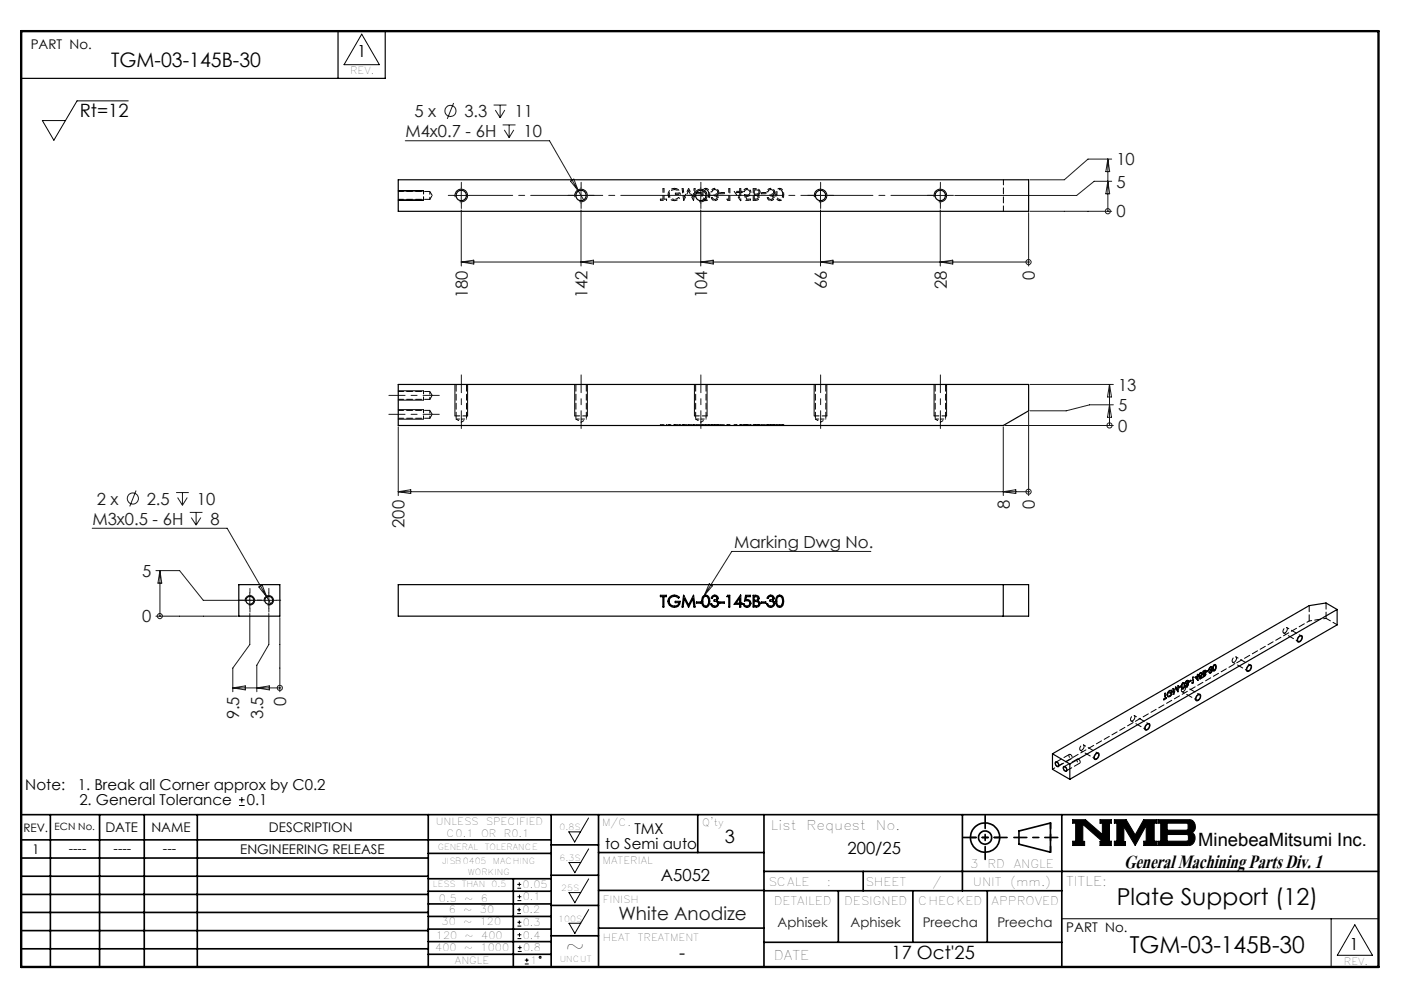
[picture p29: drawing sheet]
<svg xmlns="http://www.w3.org/2000/svg" width="297mm" height="210mm" viewBox="0 0 297 210" stroke-linecap="round" stroke-linejoin="round" font-family="sans-serif">
<defs><g id="words">
<text font-size="6.2" x="237.8" y="183.6">General Machining Parts Div. 1</text>
<g font-size="4.9">
<text x="236.2" y="191.4">Plate Support (12)</text>
<text x="119.6" y="201.8">~</text>
<text x="239" y="201.5">TGM-03-145B-30</text>
</g>
<text font-size="4.2" x="23.5" y="14.3">TGM-03-145B-30</text>
<g font-size="3.9">
<text x="16.9" y="24.6">Rt=12</text>
<text x="153.3" y="178.4">3</text>
<text x="253.5" y="178.9">MinebeaMitsumi Inc.</text>
<text x="143.7" y="202.9">-</text>
<text x="188.6" y="202.9">17 Oct'25</text>
</g>
<text font-size="3.9" fill="#191924" x="130.8" y="194.6">White Anodize</text>
<g font-size="3.5">
<text x="75.6" y="12.1">1</text>
<text x="179.3" y="180.5">200/25</text>
<text x="139.8" y="186.3">A5052</text>
<text x="285.5" y="200.9">1</text>
</g>
<g font-size="3.5" fill="#191924">
<text x="85.7" y="29">M4x0.7 - 6H</text>
<text x="87.7" y="24.8">5 x</text>
<text x="98.2" y="24.8">3.3</text>
<text x="108.8" y="24.8">11</text>
<text x="110.7" y="29">10</text>
<text x="236.2" y="35">10</text>
<text x="236.1" y="39.7">5</text>
<text x="236.1" y="46">0</text>
<text x="218.9" y="59.2" transform="rotate(-90 218.9 59.2)">0</text>
<text x="98.9" y="63.1" transform="rotate(-90 98.9 63.1)">180</text>
<text x="124.3" y="63.1" transform="rotate(-90 124.3 63.1)">142</text>
<text x="149.6" y="63.1" transform="rotate(-90 149.6 63.1)">104</text>
<text x="174.9" y="61.1" transform="rotate(-90 174.9 61.1)">66</text>
<text x="200.3" y="61.1" transform="rotate(-90 200.3 61.1)">28</text>
<text x="236.5" y="82.6">13</text>
<text x="236.5" y="86.9">5</text>
<text x="236.5" y="91.3">0</text>
<text x="20.5" y="106.7">2 x</text>
<text x="31" y="106.7">2.5</text>
<text x="41.7" y="106.7">10</text>
<text x="213.6" y="107.7" transform="rotate(-90 213.6 107.7)">8</text>
<text x="218.9" y="107.7" transform="rotate(-90 218.9 107.7)">0</text>
<text x="19.5" y="110.9">M3x0.5 - 6H</text>
<text x="44.5" y="110.9">8</text>
<text x="85.6" y="111.6" transform="rotate(-90 85.6 111.6)">200</text>
<text x="155.3" y="115.8">Marking Dwg No.</text>
<text x="30.1" y="122">5</text>
<text x="30.1" y="131.6">0</text>
<text x="60.5" y="149.2" transform="rotate(-90 60.5 149.2)">0</text>
<text x="50.6" y="152.1" transform="rotate(-90 50.6 152.1)">9.5</text>
<text x="55.7" y="152.1" transform="rotate(-90 55.7 152.1)">3.5</text>
</g>
<g font-size="3.2">
<text x="5.4" y="167.2">Note:</text>
<text x="16.4" y="167.2">1. Break all Corner approx by C0.2</text>
<text x="16.8" y="170.3">2. General Tolerance</text>
<text x="52.2" y="170.3">0.1</text>
<text x="128" y="179.5">to Semi auto</text>
<text x="134.2" y="176.3">TMX</text>
</g>
<g font-size="2.8">
<text x="6.5" y="10.4">PART No.</text>
<text x="22.3" y="175.9">DATE</text>
<text x="32" y="175.9">NAME</text>
<text x="56.9" y="175.9">DESCRIPTION</text>
<text x="163.1" y="175.4">List</text>
<text x="170.6" y="175.4">Request</text>
<text x="185.3" y="175.4">No.</text>
<text x="6.8" y="180.6">1</text>
<text x="14.5" y="180.3">----</text>
<text x="24" y="180.3">----</text>
<text x="34.5" y="180.3">---</text>
<text x="50.8" y="180.7">ENGINEERING RELEASE</text>
<text x="225.5" y="187.3">TITLE:</text>
<text x="225.6" y="197.2">PART No.</text>
<text x="163.7" y="203">DATE</text>
</g>
<g font-size="2.8" fill="#191924">
<text x="164.5" y="196.1">Aphisek</text>
<text x="179.9" y="196.1">Aphisek</text>
<text x="195.2" y="196.1">Preecha</text>
<text x="211" y="196.1">Preecha</text>
</g>
<g font-size="2.5">
<text x="4.9" y="175.9">REV.</text>
<text x="205.2" y="183.6">3</text>
<text x="208.9" y="183.6">RD</text>
<text x="214.4" y="183.6">ANGLE</text>
<text x="162.5" y="187.3">SCALE</text>
<text x="163.7" y="191.5">DETAILED</text>
<text x="174.9" y="187.3">:</text>
<text x="178.6" y="191.5">DESIGNED</text>
<text x="183.1" y="187.3">SHEET</text>
<text x="194.2" y="191.5">CHECKED</text>
<text x="197.2" y="187.3">/</text>
<text x="205.8" y="187.3">UNIT</text>
<text x="209.8" y="191.5">APPROVED</text>
<text x="213.7" y="187.3">(mm.)</text>
</g>
<g font-size="2.1">
<text x="74.1" y="15.7">REV.</text>
<text x="11.6" y="175.6">ECN No.</text>
<text x="92.2" y="174.5">UNLESS</text>
<text x="94.5" y="177.1">C0.1</text>
<text x="101.8" y="177.1">OR</text>
<text x="102.8" y="174.5">SPECIFIED</text>
<text x="106.6" y="177.1">R0.1</text>
<text x="127.3" y="174.7">M/C.</text>
<text x="148.6" y="174.8">Q'ty</text>
<text x="127.5" y="182.8">MATERIAL</text>
<text x="92.8" y="190.8">0.5</text>
<text x="98.2" y="190.8">~</text>
<text x="101.7" y="190.8">6</text>
<text x="110.6" y="187.8">0.05</text>
<text x="110.6" y="190.4">0.1</text>
<text x="127.6" y="190.9">FINISH</text>
<text x="93.4" y="195.7">30</text>
<text x="94.9" y="193">6</text>
<text x="98" y="195.7">~</text>
<text x="98" y="193">~</text>
<text x="101.5" y="195.7">120</text>
<text x="101.5" y="193">30</text>
<text x="110.5" y="193.2">0.2</text>
<text x="110.6" y="195.9">0.3</text>
<text x="92.1" y="201.1">400</text>
<text x="92.2" y="198.6">120</text>
<text x="96.2" y="203.9">ANGLE</text>
<text x="98.2" y="201.1">~</text>
<text x="98.3" y="198.6">~</text>
<text x="101.7" y="201.1">1000</text>
<text x="101.8" y="198.6">400</text>
<text x="110.6" y="198.5">0.4</text>
<text x="110.7" y="201.2">0.8</text>
<text x="112.1" y="203.9">1</text>
<text x="127.6" y="199">HEAT</text>
<text x="134.9" y="199">TREATMENT</text>
<text x="284.3" y="204.1">REV.</text>
</g>
<g font-size="1.8">
<text x="92.6" y="179.7">GENERAL</text>
<text x="102.5" y="179.7">TOLERANCE</text>
<text x="118.4" y="175.6">0.8S</text>
<text x="93.5" y="182.6">JISB0405</text>
<text x="99" y="185">WORKING</text>
<text x="104.3" y="182.6">MACHING</text>
<text x="118.4" y="182.1">6.3S</text>
<text x="91.6" y="187.6">LESS</text>
<text x="97.7" y="187.6">THAN</text>
<text x="104" y="187.6">0.5</text>
<text x="118.7" y="188.4">25S</text>
<text x="118.1" y="194.9">100S</text>
<text x="118.4" y="203.4">UNCUT</text>
</g>
</g></defs>
<g fill="none" stroke="#000" stroke-width=".21">
<path d="M76.5 7.2l3.8 6.5h-7.5zM27.1 21.3h-10.8l-4.9 8.4-2.4-4.2h4.9M84.2 40.3h5.4M84.2 42.3h5.4M96.3 41.7a1.35 1.35 0 0 1 1.2-1.7 1.35 1.35 0 0 1 1.4 1.5 1.35 1.35 0 0 1-1.7 1.1M121.6 41.7a1.34 1.34 0 0 1 1.2-1.7 1.34 1.34 0 0 1 1.5 1.5 1.34 1.34 0 0 1-1.7 1.1M147 41.7a1.34 1.34 0 0 1 1.2-1.7 1.34 1.34 0 0 1 1.4 1.5 1.34 1.34 0 0 1-1.7 1.1M172.3 41.7a1.34 1.34 0 0 1 1.2-1.7 1.34 1.34 0 0 1 1.4 1.5 1.34 1.34 0 0 1-1.7 1.1M197.6 41.7a1.34 1.34 0 0 1 1.2-1.7 1.34 1.34 0 0 1 1.5 1.5 1.34 1.34 0 0 1-1.7 1.1M84.2 86.6h5.4M84.2 88.6h5.4M84.2 82.6h5.4"/>
<path d="M84.2 84.6h5.4M96.2 81.3v6.7M98.9 81.3v6.7M121.6 81.3v6.7M124.2 81.3v6.7M146.9 81.3v6.7M149.6 81.3v6.7M172.2 81.3v6.7M174.9 81.3v6.7M197.6 81.3v6.7M200.2 81.3v6.7M51.9 127.2a.99 .99 0 0 1 .9-1.2 .99 .99 0 0 1 1 1 .99 .99 0 0 1-1.2 .9"/>
<path d="M55.9 127.2a1 1 0 0 1 .9-1.3 1 1 0 0 1 1 1.1 1 1 0 0 1-1.2 .9M274.6 134.7a.48 .48 0 0 1 .8-.3 .48 .48 0 0 1 0 .8l-.1 .2a.48 .48 0 0 1-.7 .4 .48 .48 0 0 1-.1-.8zM231.8 159.3l.2-.1a.49 .49 0 0 1 .6 .3 .49 .49 0 0 1-.2 .6l-.2 .2a.48 .48 0 0 1-.7 .3 .48 .48 0 0 1 0-.8zM242.4 153.3l.1-.1a.46 .46 0 0 1 .7-.1 .46 .46 0 0 1 0 .7l-.2 .3a.46 .46 0 0 1-.7 .3 .46 .46 0 0 1-.1-.7zM253.2 147a.46 .46 0 0 1 .7-.1 .46 .46 0 0 1 0 .7l-.2 .3a.46 .46 0 0 1-.7 .3 .46 .46 0 0 1 0-.7zM264 140.8a.45 .45 0 0 1 .7-.1 .45 .45 0 0 1 0 .7l-.2 .3a.49 .49 0 0 1-.8 .2 .49 .49 0 0 1 .1-.8zM50.6 170.3h1.2M50.6 169.1h1.2M51.2 168.5v1.2M120.3 175.9h2.5l-1.2 2.2zM124.5 173l-1.7 2.9M124.5 179.5l-1.7 2.9"/>
<path d="M223.3 161.1a.59 .59 0 0 1 .6 .4 .59 .59 0 0 1-.1 .7l-.5-.5zM224.9 162.2a.57 .57 0 0 1 .7 .2 .57 .57 0 0 1-.1 .8l-.4-.3zM226.9 173.3h2.7l3.6 3.2v-2.4h-.5v-.8h2.4v.8h-.4v3.8h.4v.9h-2.4v-.9h.5l-4.1-3.6v3.6h.3v.9h-2.5v-.9h.6v-3.8h-.6zM235.7 173.3h2.5l1.9 3.3 1.8-3.3h2.8v.8h-.5v3.8h.5v.9h-2.8v-.9h.6v-3.3l-2.4 4.2-2.4-4v3.2h.4v.8h-2.4v-.9h.6v-3.8h-.6zM244.9 173.3h6.6a1.47 1.47 0 0 1 1.3 1.2 1.47 1.47 0 0 1-.7 1.6 1.48 1.48 0 0 1 .7 1.6 1.48 1.48 0 0 1-1.4 1.1h-6.5v-.9h.6v-3.8h-.6zM246.9 174.1h4.1l.3 .2v1l-.3 .3h-4.1zM246.9 176.5h4.2l.3 .3v.8l-.4 .3h-4.1zM109.4 193.2h.8M109.4 192.4h.8M109.4 187.8h.8M109.4 187h.8M109.5 198.5h.8"/>
<path d="M109.5 197.7h.8M109.5 195.9h.8M109.5 195h.8M109.5 190.5h.8M109.5 189.6h.8M109.8 192v.8M109.9 194.7v.8M109.9 186.6v.8M109.9 189.2v.8M109.9 197.3v.8M110 200v.8M120.4 182.4h2.4l-1.2 2.2z"/>
<path d="M120.4 188.8h2.4l-1.2 2.1zM120.4 195.3h2.4l-1.2 2.1zM124.5 185.9l-1.7 2.9M124.5 192.4l-1.7 2.9M224.6 194.3h67M281.6 194.3v10.2M286.6 195.6l3.7 6.4h-7.4zM109.5 201.2h.8M109.5 200.4h.8M111 203.9h.8M111 203.1h.8M111.4 202.7v.8"/>
<circle cx="114.3" cy="202.5" r=".2"/>
</g>
<g fill="none" stroke="#000" stroke-width=".35">
<path d="M4.5 172.3h287.1M4.5 177.6h112.1M10.7 172.3v32.2M21.1 172.3v32.2M30.5 172.3v32.2M41.7 172.3v32.2M90.6 172.3v32.2M116.6 172.3v32.2M116.6 178.7h10M126.6 172.3v32.2M147.6 172.3v8M161.6 172.3v32.2"/>
<path d="M203.6 172.3v16.1M215.5 175.7l6.7-1.6v6.1l-6.7-1.7zM224.6 172.3v32.2M4.5 185.3h86.1M4.5 181.5h86.1M4.5 189.2h86.1M4.5 193h86.1M4.5 196.8h86.1M90.6 199.1h26M90.6 193.8h26M90.6 188.5h26M90.6 191.2h26"/>
<path d="M90.6 180.5h26M90.6 185.8h26M90.6 196.5h26M108.6 185.8v18.5M116.6 185.1h10M116.6 191.5h10M116.6 197.9h10M126.6 196.3h35M126.6 188.3h35M126.6 180.3h35M161.6 184.3h130M161.6 199.3h63"/>
<path d="M161.6 188.4h63M177.3 188.4v10.9M182.6 184.3v4.1M193.1 188.4v10.9M208.8 188.4v10.9M4.5 200.7h86.1M90.6 201.8h26"/>
<circle cx="208.4" cy="177.1" r="3.1"/>
<circle cx="208.4" cy="177.1" r="1.4"/>
</g>
<path d="M4.5 6.6h287.1" fill="none" stroke="#000" stroke-width=".21" stroke-dasharray="6.3 1.3 1.3 1.3" stroke-dashoffset="1.9"/>
<g fill="none" stroke="#000" stroke-width=".25">
<path d="M71.5 6.6v10M81.5 6.6v10h-77M84.2 38h133.4v6.7h-133.4zM84.2 81.3h133.4v5.6l-5.4 3.1h-128zM50.5 123.6h8.7v6.7h-8.7zM84.2 123.6h133.4v6.7h-133.4zM139.7 125.9h1.3v.3h-.6v2.2h-.2v-2.2h-.5zM141.8 126.1a1.48 1.48 0 0 1 1.9 .2l-.2 .2a1.1 1.1 0 0 0-1.7-.1 1.1 1.1 0 0 0 .3 1.7 1.1 1.1 0 0 0 1.6-.6h-.9v-.3h1.1a1.29 1.29 0 0 1-1.9 1.1 1.29 1.29 0 0 1-.2-2.2zM144.6 125.9l1.1 2 1-2 .3 2.5h-.2l-.2-1.8-.9 1.8-1-1.8-.2 1.8h-.2zM146.7 125.9h.1M147.3 127.3h1v.3h-1zM148.9 126l.2-.1a.92 .92 0 0 1 1 1.2 .94 .94 0 0 1-.2 1.1 .94 .94 0 0 1-1 .1 1.86 1.86 0 0 1 0-2.3z"/>
<path d="M148.9 126.3l.4-.2a1.21 1.21 0 0 1 .2 2.1h-.2a1.27 1.27 0 0 1-.4-1.9zM150.7 126a.66 .66 0 0 1 1 0 .66 .66 0 0 1-.1 1 .82 .82 0 0 1 0 1.4 .82 .82 0 0 1-1.2-.7h.2a.58 .58 0 0 0 .8 .5 .58 .58 0 0 0 .2-1l-.5-.1v-.2l.3-.1 .3-.3a.52 .52 0 0 0-.9-.3l-.1 .3h-.2zM152.3 127.3h.9v.3h-.9zM153.9 125.9h.5v2.5h-.2v-2.2h-.4zM156.5 126.5v1.1h-.8zM156.6 125.9l.1 1.7h.3v.2h-.3v.6h-.2v-.6h-1.2zM157.7 125.9h1v.3h-.8l-.1 .6a.81 .81 0 0 1 1 .6 .81 .81 0 0 1-.6 1 .81 .81 0 0 1-1-.7h.2a.6 .6 0 0 0 .8 .4 .6 .6 0 0 0 .4-.8 .6 .6 0 0 0-.9-.2h-.2zM159.3 125.9a.93 .93 0 0 1 1.3 .6l-.3 .6a.67 .67 0 0 1 .4 .8 .67 .67 0 0 1-.7 .5h-.7zM159.5 127.2h.4a.56 .56 0 0 1 .6 .6l-.4 .3h-.6zM159.5 126.2l.7 .1a.43 .43 0 0 1 .1 .5 .43 .43 0 0 1-.6 .2h-.2zM161 127.3h1v.3h-1zM162.4 126.2a.68 .68 0 0 1 1-.3 .68 .68 0 0 1 0 1.1 .8 .8 0 0 1 0 1.4 .8 .8 0 0 1-1.2-.7h.2a.58 .58 0 0 0 .9 .5 .58 .58 0 0 0 .1-1l-.5-.1v-.2l.4-.1 .2-.2v-.3l-.5-.2-.3 .1-.2 .3h-.2z"/>
<path d="M164.5 126l.2-.1a.91 .91 0 0 1 .9 .3 .91 .91 0 0 1 .2 .9 1.05 1.05 0 0 1-.9 1.3 .91 .91 0 0 1-.8-1.3v-.4zM164.5 126.3l.4-.2a1.23 1.23 0 0 1 .2 2.1h-.2a1.27 1.27 0 0 1-.4-1.9zM212.2 123.6v6.7M274.7 134.7a.4 .4 0 0 1 .7-.1 .4 .4 0 0 1-.1 .6l-.2 .3a.37 .37 0 0 1-.5 .1 .37 .37 0 0 1-.1-.5zM282.9 128.9l-2.4-1.4-3.6 .6-54.3 31.3M282.9 128.9l-56.6 32.7M282.9 128.9v3.2l-56.6 32.7M222.6 159.4l3.7 2.2M222.6 159.4v3.3l3.7 2.1M231.7 159.6a.4 .4 0 0 1 .7-.2 .4 .4 0 0 1-.1 .6 .41 .41 0 0 1-.4 .5 .41 .41 0 0 1-.4-.5zM242.5 153.3a.4 .4 0 0 1 .6-.1 .4 .4 0 0 1 0 .6 .41 .41 0 0 1-.4 .5 .41 .41 0 0 1-.4-.5zM253.1 147.3l.2-.2a.39 .39 0 0 1 .6-.1 .39 .39 0 0 1-.1 .6 .44 .44 0 0 1-.3 .5 .44 .44 0 0 1-.5-.3z"/>
<path d="M264 140.9a.4 .4 0 0 1 .6-.1 .4 .4 0 0 1-.1 .6 .41 .41 0 0 1-.3 .5 .41 .41 0 0 1-.5-.4zM223.3 161.2a.48 .48 0 0 1 .6 .3 .48 .48 0 0 1-.2 .6l-.3-.3zM225 162.2a.46 .46 0 0 1 .6 .3 .46 .46 0 0 1-.2 .5l-.3-.2zM226.3 161.6v3.2"/>
<circle cx="97.6" cy="41.3" r="1.09"/>
<circle cx="122.9" cy="41.3" r="1.09"/>
<circle cx="148.2" cy="41.3" r="1.09"/>
<circle cx="173.6" cy="41.3" r="1.09"/>
<circle cx="198.9" cy="41.3" r="1.09"/>
<circle cx="52.9" cy="127" r=".84"/>
<circle cx="56.9" cy="127" r=".84"/>
</g>
<path d="M205.3 177.1h6.2M222.2 174v6.2" fill="none" stroke="#000" stroke-width=".35" stroke-dasharray="15.2 1.3 1.3 1.3" stroke-dashoffset="14.1"/>
<path d="M203.8 177.1h9.2M208.4 172.5v9.2M214.5 177.1h9.3" fill="none" stroke="#000" stroke-width=".35" stroke-dasharray="15.2 1.3 1.3 1.3" stroke-dashoffset="12.5"/>
<path d="M4.5 6.6h287.1v197.9h-287.1z" fill="none" stroke="#000" stroke-width=".5"/>
<path d="M226.9 173.3v.8h.6v3.8h-.6v.9h2.5v-.9h-.3v-3.6l4.1 3.6h-.5v.9h2.4v-.9h-.4v-3.8h.4v-.8h-2.4v.8h.5v2.4l-3.6-3.2zM235.7 173.3v.8h.6v3.8h-.6v.9h2.4v-.8h-.4v-3.2l2.4 4 2.4-4.2v3.3h-.6v.9h2.8v-.9h-.5v-3.8h.5v-.8h-2.8l-1.8 3.3-1.9-3.3zM246.9 176.5h4.2l.3 .2v1l-.3 .2h-4.2zM244.9 173.3v.8h.6v3.8h-.6v.9h6.9l.7-.5 .3-.9-.1-.7-.6-.6a1.48 1.48 0 0 0 .7-1.6 1.48 1.48 0 0 0-1.3-1.2zM246.9 174.1h4.1l.3 .2v1.1l-.2 .2h-4.2z" fill-rule="evenodd" fill="#000"/>
<g fill="none" stroke="#191924" stroke-width=".21">
<path d="M85.7 29.8h30.5l6.1 10.6M96 21.8l-1.4 3.3M97.6 39.7v3.3M104.4 22.2h2.7M104.8 23.3l1 1.6M105.8 22.2v2.7M106.3 26.4h2.7M106.7 27.5l1 1.6M106.8 23.3l-1 1.6M107.7 26.4v2.7M108.7 27.5l-1 1.6M120.7 38.3l.7-.4 .9 2.5z"/>
<path d="M122.9 39.7v3.3M148.2 39.7v3.3M173.6 39.7v3.3M198.9 39.7v3.3M234.4 33.6v11.1M234.4 38.3l.3 2.7h-.8zM234.4 33.6l.3 2.7h-.8zM235.2 38.3h-3.7l-3.7 3h-25.8M235.2 33.6h-5l-5.1 4.4h-7.2M95.9 41.3h3.3M97.6 55.4h120M97.6 44.4v11.9"/>
<path d="M97.6 55.4l2.6-.4v.8zM121.2 41.3h3.4M122.3 40.4l1.2 1.9M122.9 44.4v11.9M122.9 55.4l2.7-.4v.8zM146.6 41.3h3.3M148.2 44.4v11.9M148.2 55.4l2.7-.4v.8zM171.9 41.3h3.4M173.6 44.4v11.9M173.6 55.4l2.6-.4v.8zM197.2 41.3h3.4"/>
<path d="M198.9 44.4v11.9M198.9 55.4l2.6-.4v.8zM217.6 55.4h.1M217.6 45v11.3M217.9 44.7h17.3M234.4 44.7h.1M84.2 90.3v14.5M212.2 90.3v14.5M212.5 90h23M217.6 87.2v17.6M217.9 81.3h17.6M234.7 81.3v8.7"/>
<path d="M234.7 85.6l.4 2.7h-.8zM234.7 81.3l.4 2.7h-.8zM234.7 90h.1M235.5 85.6h-5l-5 1.3h-7.6M19.5 111.7h28.5l8.4 14.6M28.8 103.7l-1.4 3.4M37.3 104.2h2.6M37.6 105.2l1 1.6M38.6 104.2v2.6M39.6 105.2l-1 1.6M40.1 108.4h2.7M40.5 109.5l1 1.5"/>
<path d="M41.5 108.4v2.6M42.5 109.5l-1 1.5M84.2 104h133.4M84.2 104l2.7-.4v.8zM184.2 116.6h-29.4l-5.8 9.3M212.2 104l2.7-.4v.8zM217.6 104h.1M33 130.3h17.2M33 120.7h5l5 6.3h11.5M33.8 120.7v9.6M33.8 120.7l.4 2.6h-.8zM33.8 130.3h.1"/>
<path d="M52.8 125.3v3.3M52.8 129.7v6.6l-3.6 5v5M54.8 124.1l.7-.4 .9 2.6zM55.2 127h3.3M56.4 126.3l.9 1.4M56.9 125.3v3.3M56.9 129.7v6.6l-2.6 4.4v5.6M59.2 130.6v15.7M150 123.5l.7 .4-1.7 2zM49.2 145.5h10M49.2 145.5l2.7-.4v.8zM54.3 145.5l2.7-.4v.8z"/>
<path d="M59.2 145.5h.1"/>
<circle cx="95.3" cy="23.5" r="1.18"/>
<circle cx="217.6" cy="55.4" r=".54"/>
<circle cx="234.3" cy="44.7" r=".54"/>
<circle cx="234.7" cy="90" r=".54"/>
<circle cx="28.1" cy="105.4" r="1.18"/>
<circle cx="217.6" cy="104" r=".54"/>
<circle cx="33.8" cy="130.3" r=".54"/>
<circle cx="59.2" cy="145.5" r=".54"/>
</g>
<path d="M97.6 79.3v11.3M122.9 79.3v11.3M148.3 79.3v11.3M173.6 90.6v-11.3M198.9 90.6v-11.3" fill="none" stroke="#191924" stroke-width=".21" stroke-dasharray="15.2 1.3 1.3 1.3" stroke-dashoffset="11.5"/>
<path d="M82.3 87.6h10.6M92.9 83.6h-10.6" fill="none" stroke="#191924" stroke-width=".21" stroke-dasharray="15.2 1.3 1.3 1.3" stroke-dashoffset="11.8"/>
<g fill="none" stroke="#191924" stroke-width=".21" stroke-dasharray="15.2 1.3 1.3 1.3">
<path d="M97.6 39.7v-1.1M122.9 39.7v-1.1M148.3 39.7v-1.1M173.6 39.7v-1.1M198.9 39.7v-1.1M95.9 41.3h-1.1M97.6 43v1.1M121.3 41.3h-1.1M122.9 43v1.1M124.6 41.3h1.1M146.6 41.3h-1.1M148.3 43v1.1"/>
<path d="M149.9 41.3h1.1M171.9 41.3h-1.1M173.6 43v1.1M175.3 41.3h1.1M197.3 41.3h-1.1M198.9 43v1.1M200.6 41.3h1.1M51.2 126.9h-.8M52.9 125.3v-.9M52.9 128.6v.8M54.5 126.9h.9M55.2 126.9h-.8"/>
<path d="M56.9 125.3v-.9M56.9 128.6v.8M58.5 126.9h.9"/>
</g>
<g fill="none" stroke="#000" stroke-width=".21" stroke-dasharray="1.3 .6" stroke-dashoffset=".3">
<path d="M144.3 39.9l.3 2.5M160 39.9h-.7M146.7 42.4l.3-2.5M151.2 42.2l-.3-.1-.2-.3M151.7 41.8l-.2 .3-.3 .1M157.9 42.1l-.1-.6M160.6 40.6l-.4 .4M163 42.2l-.3-.1-.2-.3M163.5 41.8l-.2 .3-.3 .1M96.3 88h2.6M121.6 88h2.7M146.9 88h2.7"/>
<path d="M172.3 88h2.6M197.6 88h2.7M226.5 159.6l-.2-.1a.47 .47 0 0 0-.1 .6 .47 .47 0 0 0 .6 .3v-.4l-.3-.4M246.2 148l.5-.3M246.2 148l.6-.3M247.4 146l-.4 .5M247.5 147.2h-.4l-.1-.2M247.5 146l-.5 .5M251 143.9l-.3 .6M251.1 143.9l-.4 .6M253.9 142.3l-.3 .5M254 143.1l.3-.6"/>
<path d="M254 142.3l-.3 .5M256.1 141l-.4 .6M256.1 141l-.3 .6M228.2 160.5h-.2a.47 .47 0 0 0-.1 .6 .47 .47 0 0 0 .6 .2v-.4l-.3-.4"/>
</g>
<g fill="none" stroke="#000" stroke-width=".21" stroke-dasharray="1.3 .6" stroke-dashoffset=".6">
<path d="M142.7 39.8l-.7 .2-.4 .3M145.6 39.9l-.8 1.8M151.2 39.8a.8 .8 0 0 0-.8 .8M158 39.8a.76 .76 0 0 0-.8 .7M163 39.8a.8 .8 0 0 0-.8 .8M89.6 42.3v-2M139.7 42.4h1.3M141.3 41.1a1.29 1.29 0 0 0 1.3 1.3M142.6 42.4l.7-.1 .5-.4M146.6 41.7l-.9-1.8M152.1 40.6a.81 .81 0 0 0-.9-.8M156.5 40.5h-1.2"/>
<path d="M157.5 41.1l.2 1.3M158.1 41.5a.77 .77 0 0 0 .8-.8M159.8 42.4a.64 .64 0 0 0 .8-.6M160.8 40.6a.72 .72 0 0 0-.8-.7M163.9 40.6a.81 .81 0 0 0-.9-.8M89.6 88.6v-2M89.6 84.6v-2M96.5 88.6l1.1 .7M97.6 89.3l1.1-.7M121.8 88.6l1.1 .7M122.9 89.3l1.1-.7M139.7 89.8h1.3"/>
<path d="M142.6 89.8h1.2M147.2 88.6l1.1 .7M148.3 89.3l1.1-.7M172.5 88.6l1.1 .7M173.6 89.3l1.1-.7M197.8 88.6l1.1 .7M198.9 89.3l1.1-.7M248.1 145.6l.1 1.2M248.2 145.7l.1 1.1M248.7 145.3l-.4 1.1M248.7 145.3l-.3 1.1M249.1 146.3l.2-1.3"/>
<path d="M249.2 146.3l.1-1.3M252.4 144.4v-1.2M252.5 144.4v-1.2M254.5 142v1.2"/>
</g>
<path d="M99.3 41.3h98.4" fill="none" stroke="#191924" stroke-width=".21" stroke-dasharray="15.2 1.3 1.3 1.3" stroke-dashoffset="6"/>
<g fill="none" stroke="#000" stroke-width=".21" stroke-dasharray="1.3 .6" stroke-dashoffset=".4">
<path d="M159.3 39.9v2.5M141.6 40.3l-.3 .8M143.7 40.8h-.8M149.3 40.1l.4 .1 .1 .3M151.1 41.4l.4 .1 .2 .3M154.4 42.4v-2.5M155.3 40.5l1.4 1.9M155.7 40.7h.8M157.5 40.5l.2-.3 .3-.1M158.8 42.1h-.9M159.6 42.1v-.8M160.3 41.2l.4-.2 .1-.4"/>
<path d="M160.4 41.8l-.2 .2-.3 .1M162.9 41.4l.4 .1 .2 .3M164.9 40.1l.4 .1 .2 .3M148.5 89.8h.8M149.3 89.8h.9M150.5 89.8h.7M151.2 89.8h.7M159.8 89.8h.8M162.3 89.8h.7M163 89.8h.8M164.1 89.8h.8M164.9 89.8h.9"/>
<path d="M246.9 147l.2 .4 .4-.1M247.4 147.3l.5-.5M247.5 147.3l.4-.5M248 146.4l-.2-.4h-.3M248.3 146.4l-.1-.8M248.4 146.4l-.1-.8M248.7 145.5l.4 .8M248.8 145.6l.4 .7M249.1 145.9l-.4-.6M249.1 146l-.3-.7M249.9 145.3l.1 .3 .3 .1M250 145.2l.2-.7"/>
<path d="M250 145.2l.3-.7M250.5 144.9l-.3 .6M250.6 144.9l-.3 .7M250.7 144.8l-.1-.3-.3-.1M252.8 143.2l.6 .7M252.8 143.3l.6 .6M253.4 143.8v-.8M253.4 143.9v-.9M256.6 141.4v.4l.3 .1M256.6 141.3l.3-.6M256.7 141.4l.2-.7M257.1 141l-.2 .7"/>
<path d="M257.2 141.1l-.3 .6M257.3 141l-.1-.4h-.3"/>
</g>
<g fill="none" stroke="#000" stroke-width=".21" stroke-dasharray="1.3 .6">
<path d="M140.5 39.9h-.3M144.5 39.9h-.2M145.7 39.9h-.1M147 39.9h-.2M154.4 39.9h-.2M156.5 39.9v.6M156.7 39.9h-.2M139.7 42.1v.3M140.2 42.1h-.5M141 42.1h-.5M141 42.4v-.3M142.9 40.8v.3"/>
<path d="M143.8 41.9l-.2-.1M144.6 42.4h.1M146.7 42.4h.1M147.3 40.7v.3M148.3 41v-.3M149.8 40.5l.1 .6M150.4 40.6h.2M150.6 40.6l.2-.4M150.7 41.8h-.2M150.8 40.2l.4-.1M151.1 41.1v.3M151.6 41.3l.3-.2"/>
<path d="M151.9 41.1l.2-.5M151.9 41.8l-.3-.5M152.3 40.7v.3M153.2 41v-.3M153.8 42.1l.1 .3M153.9 42.4h.5M154.2 42.1h-.4M156.7 42.4h.1M156.7 40.5v-.6M156.7 40.7h.3M157 40.5h-.3M157 40.7v-.2"/>
<path d="M157.2 40.5h.3M157.8 41.5h.3M158 41.3l-.5-.2M158.8 42.4v-.3M159.3 42.4h.5M159.6 40.2h.3M159.6 41.3h.1M159.7 41.1h-.1M159.9 42.1h-.3M160.2 41l-.5 .1M160.6 41.8l-.3-.6M161.1 40.7v.3"/>
<path d="M162 41v-.3M162.2 40.6h.2M162.4 40.6l.2-.4M162.5 41.8h-.2M162.6 40.2l.4-.1M162.9 41.1v.3M163.5 41.3l.2-.2M163.7 41.1l.2-.5M163.8 41.8l-.3-.5M165.5 40.5l.1 .6M139.7 89.8v.2M140.2 89.8v.2"/>
<path d="M140.5 89.8v.2M141 89.8v.2M141.3 89.8v.2M141.5 89.8v.2M141.6 89.8v.2M142.6 89.8v.2M142.7 89.8v.2M142.9 89.8v.2M143.6 89.8v.2M143.7 89.8v.2M143.8 89.8v.2M143.8 89.8h.1"/>
<path d="M143.9 89.8v.2M144.3 89.8h.3M144.3 89.8v.2M144.5 89.8v.2M144.6 89.8h.1M144.6 89.8v.2M144.7 89.8v.2M144.8 89.8v.2M145.6 89.8v.2M145.7 89.8v.2M146.6 89.8v.2M146.7 89.8h.1"/>
<path d="M146.7 89.8v.2M146.7 89.8h.3M146.8 89.8v.2M147 89.8v.2M147.3 89.8v.2M148.3 89.8v.2M148.5 89.8v.2M148.7 89.8v.2M149.3 89.8v.2M149.8 89.8v.2M149.9 89.8v.2M150.2 89.8v.2"/>
<path d="M150.4 89.8h.2M150.4 89.8v.2M150.5 89.8v.2M150.6 89.8v.2M150.7 89.8v.2M150.8 89.8v.2M151.1 89.8v.2M151.2 89.8v.2M151.6 89.8v.2M151.7 89.8v.2M151.8 89.8v.2M151.9 89.8v.2"/>
<path d="M151.9 89.8h.2M152.1 89.8v.2M152.3 89.8v.2M153.2 89.8v.2M153.8 89.8h.1M153.8 89.8v.2M153.9 89.8v.2M153.9 89.8h.5M154.2 89.8v.2M154.4 89.8v.2M155.3 89.8v.2M155.7 89.8v.2"/>
<path d="M156.5 89.8v.2M156.7 89.8v.2M156.7 89.8h.1M156.7 89.8h.3M157 89.8v.2M157.2 89.8h.3M157.2 89.8v.2M157.5 89.8v.2M157.5 89.8h.2M157.7 89.8v.2M157.8 89.8v.2M157.9 89.8v.2"/>
<path d="M158 89.8v.2M158.1 89.8v.2M158.6 89.8v.2M158.8 89.8v.2M158.8 89.8h.1M158.9 89.8v.2M159.3 89.8h.5M159.3 89.8v.2M159.6 89.8v.2M159.7 89.8v.2M159.8 89.8v.2M159.9 89.8v.2"/>
<path d="M160 89.8v.2M160.2 89.8v.2M160.3 89.8v.2M160.3 89.8h.5M160.4 89.8v.2M160.6 89.8v.2M160.8 89.8v.2M161.1 89.8v.2M162 89.8v.2M162.2 89.8h.2M162.2 89.8v.2M162.3 89.8v.2"/>
<path d="M162.4 89.8v.2M162.5 89.8v.2M162.6 89.8v.2M162.9 89.8v.2M163 89.8v.2M163.5 89.8v.2M163.7 89.8v.2M163.7 89.8h.2M163.8 89.8v.2M163.9 89.8v.2M164.1 89.8v.2M164.3 89.8v.2"/>
<path d="M164.9 89.8v.2M165.5 89.8v.2M165.6 89.8v.2M165.8 89.8v.2M276.9 131.3v-3.2M280.5 130.8v-3.3M226.2 159.5l-2.8 1.7M246.2 147.8v.2M246.2 147.9v-.1M246.2 147.9v.1M246.2 148h.1M246.4 147.7l-.2 .1"/>
<path d="M246.4 146.7v-.1M246.4 147.7h.1M246.4 147.7l-.2 .2M246.5 146.6h-.1M246.5 146.6l-.1 .1M246.5 147.7h.1M246.5 146.6h.1M246.7 147.5l-.2 .2M246.7 147.7v-.2M246.8 147.7h-.1M246.8 147.6l-.3 .1M246.8 147.6l-.1-.1"/>
<path d="M246.8 147.7v-.1M246.9 147h-.1M247 146.5l-.2 .5M247 147l-.1-.1M247 147.3l.1 .1M247 146.5h.1M247 146.5l-.1 .5M247.1 147.2h.1M247.4 146.1h.1M247.5 146h-.1M247.5 147.2h-.1M247.5 147.3h-.1"/>
<path d="M247.5 146.2l-.1-.1M247.5 146.2l.3-.1 .1 .2M247.5 146.5v.1M247.5 146.6l.4-.3M247.6 146.5v.1M247.6 146.5h-.1M247.6 146.6h-.1M247.6 146.6l.4-.2M247.8 146.1l.1 .2M247.8 146.7l-.4 .5M247.8 146.1h-.1M247.9 146.3l-.4 .2"/>
<path d="M247.9 146.8l-.4 .4M247.9 146.8l-.1-.1M247.9 146l-.1-.1M247.9 146.3h.1M247.9 146.3l-.3 .2M247.9 146.8h.1M248 146.4l-.1-.1M248.2 145.7l-.1-.1M248.2 145.6h-.1M248.2 146.8h.1M248.3 145.6l-.1 .1M248.3 145.6h-.1"/>
<path d="M248.3 146.8h.1M248.3 146.8h-.1M248.4 146.4h-.1M248.7 145.3h.1M248.8 145.6l-.1-.1M248.8 145.3h-.1M249.1 146.3h.1M249.1 146v-.1M249.2 146.3h-.1M249.2 146.3h.1M249.2 145.1v-.1M249.3 145h-.1"/>
<path d="M249.3 145h.1M249.3 145l-.1 .1M249.4 145.3v.1M249.4 145.4l.4-.2M249.5 145.3h-.1M249.5 145.3v.2M249.5 145.5l.4-.3M249.5 145.5l-.1-.1M249.8 145.1l-.4 .2M249.8 145.2v-.1M249.9 145.1l-.4 .2M249.9 145.2h-.1"/>
<path d="M249.9 145.2v-.1M249.9 145.1h-.1M249.9 145.2v.1M249.9 145.3v-.1M250 145.7h.1M250 145.7h.2M250 145.2h.1M250.1 145.5v.1M250.2 144.5l.3 .1M250.2 145.5h-.1l-.1-.3M250.3 144.4h-.1M250.3 145.7h-.1"/>
<path d="M250.3 144.5h-.1M250.3 144.5l.2 .1M250.3 145.6l-.1-.1M250.3 145.6h-.2l-.1-.4M250.4 144.4h-.2M250.5 144.5h-.1M250.5 144.6v.3M250.5 144.6h.1M250.5 144.6l.1 .3M250.5 144.4h.1M250.6 144.9h-.1M250.7 144.8h-.1"/>
<path d="M250.7 144.5l.1-.1M250.7 145.1l.2 .1h.1M250.7 144.5h.1M250.8 144.4l.1-.2M250.8 145.1h-.1M250.8 145.1l.1 .2 .2-.1M250.8 145.2h.1M250.8 145l-.1 .1M250.8 144.5v-.1M250.8 144.5l.1-.3M250.9 144.2l.1-.2M250.9 145l-.1 .1"/>
<path d="M250.9 145h-.1M250.9 145.1h.1M250.9 145.1l-.1-.1M250.9 144.2h.1M250.9 144.2l.2-.1M251 144.6v.1M251 144.7h.2M251 144l.3 .1M251 144.6h.1M251 144.7h.1M251 144.7l.3 .1M251 145.2l.3-.5"/>
<path d="M251 145.1h-.1M251.1 143.9h-.1M251.1 144.1l-.1-.1M251.1 144.1l.3 .1M251.1 145.2h-.1M251.1 145.2l.3-.5M251.1 145.1h-.1M251.1 145.1l-.2-.1M251.2 144.5l.1-.2M251.2 144.7l.1 .1M251.3 144.8l-.3 .3M251.3 144.5h-.1"/>
<path d="M251.3 144.7h-.1M251.3 144.6l-.1-.1M251.3 144.6l.1-.2M251.3 144.1l-.3 .5M251.3 144h-.1M251.3 144.8h.1M251.3 144.8l-.2 .3M251.3 144.6h.1M251.3 144.3l.1-.2M251.3 144.6v-.1M251.3 144.7v-.1M251.4 144.2l-.1-.1"/>
<path d="M251.4 144.2l-.4 .4M251.4 143.9h-.1M251.4 144.4l-.1-.1M251.4 144.4l.1-.3M251.4 144.1l-.1-.2h-.3M251.4 144.7h-.1M251.4 144.7v-.1M251.5 144.1h-.1M251.5 144.1l-.2-.2h-.2M251.5 144.1v.1M251.5 144.2l.4-.2M251.6 144.1h-.1"/>
<path d="M251.6 144.1v.1M251.6 144.2l.4-.2M251.6 144.2h-.1M251.9 143.9l-.4 .2M251.9 144v-.1M252 143.9l-.4 .2M252 144h-.1M252 144v-.1M252 143.9h-.1M252.1 144.4l.1 .1M252.2 144.4l.1 .1M252.2 144.4h-.1"/>
<path d="M252.2 144.5l.2-.1M252.3 144.5h-.1M252.3 144.5l.2-.1M252.3 144.3l-.2 .1M252.4 143.3l-.1-.1M252.4 144.3h-.1M252.4 144.3l-.2 .1M252.4 143.2h-.1M252.5 143.2l-.1 .1M252.5 144.4h-.1M252.5 143.2h-.1M252.8 143.3v-.1"/>
<path d="M253 143.2l.3-.1M253 143.3v-.1M253 143.3l.3-.2M253.3 142.9l-.5 .3M253.3 142.7v.2M253.3 143.6l-.3-.4M253.3 143.1v.5M253.3 143l-.5 .3M253.3 143v-.1M253.3 142.7v.3M253.3 142.7h.1M253.3 143.1h.1"/>
<path d="M253.3 143.6h.1M253.3 143.6l-.3-.3M253.4 143.9v-.1M253.4 142.6l-.1 .1M253.4 142.9v-.3M253.4 143l.1-.1M253.4 143.9h.1M253.4 142.9h.1M253.4 142.6h.1M253.4 143h.1M253.4 143h.2M253.5 142.8l-.1 .1"/>
<path d="M253.5 142.9v-.1M253.6 142.8l-.2 .1M253.6 143l-.1-.1M253.6 142.8h-.1M253.6 143v-.2M253.6 142.8l.1-.1M253.7 142.8h.1M253.7 142.8h-.1M253.7 142.7l.2-.3M253.7 143l.1 .6M253.8 142.8l-.1-.1M253.8 142.8l.2-.4"/>
<path d="M253.8 143h-.1M253.8 143l.1 .6M253.8 143.6l.4-.3M253.8 143.1h.2M253.9 143.6h-.1M253.9 143.6l.4-.3M253.9 143.4l-.1-.3M253.9 143.1h-.1M253.9 143.1h.1M253.9 142.4h.2l.1 .1M253.9 142.9l-.2 .1M253.9 143.4h.1"/>
<path d="M253.9 143.4v-.3M254 142.3h-.1M254 142.4h-.1M254 142.4h.2l.1 .2M254 143h-.2M254 143l-.1-.1M254 143.1h.1M254.2 142.4l-.1-.1M254.2 142.5l-.3 .4M254.2 142.3v-.1M254.2 143.2l-.3 .2M254.2 143.3v-.1"/>
<path d="M254.3 142.6l-.1-.1M254.3 142.6l-.3 .4M254.3 142.5l-.1-.3-.3 .1M254.3 143.2l-.4 .2M254.3 143.3h-.1M254.3 143.2h-.1M254.3 143.3v-.1M254.3 142.5h.1M254.3 142.5l-.1-.3-.2 .1M254.5 143.2l.2-.2M254.5 142h.1M254.5 143.2h.1"/>
<path d="M254.5 143.2l.3-.1M254.6 142.5v-.5M254.6 142l.1-.1M254.6 143v-.4M254.6 142.6h.1M254.6 142.1v-.1M254.6 142.5h.1M254.6 142.5v-.4M254.6 142.1l.2-.1M254.6 143h.1M254.6 142.4v.1M254.6 142.6h.3"/>
<path d="M254.7 143l.3-.4M254.7 142.5h-.1M254.7 142.5l-.1-.1M254.7 142.6h-.1M254.7 142.6h.3M254.7 142.9l-.1 .1M254.7 141.9h.2l.1 .1M254.8 143.1l-.1-.1M254.8 143.1l.3-.5M254.8 142.9h-.1M254.8 142.9l-.2 .1M254.8 141.8l-.3 .2"/>
<path d="M254.8 142l-.1-.1M254.8 142l.2-.1 .1 .1M254.8 141.8h.1M254.8 142.3l-.2 .1M254.9 142.3l-.2 .2M254.9 142.3h-.1M254.9 142.4l.2-.5M254.9 142.6l-.2 .3M254.9 142.5h.1M255 142.4h-.1M255 142.4l.2-.4M255 142.6h-.1"/>
<path d="M255 142.6l-.2 .3M255 142.4h.1M255 142l-.2 .3M255 141.9h.1M255 142.6v-.2M255.1 142h-.1M255.1 142l-.2 .3M255.1 142.6h-.1M255.1 142.6l-.1-.2M255.1 141.8l-.1-.1M255.1 141.9l-.1-.2-.2 .1M255.2 142l-.1-.1"/>
<path d="M255.2 142l-.2-.2h-.2M255.2 141.9v.2M255.2 142.1l.4-.3M255.3 142l-.1-.1M255.3 142v.1M255.3 142.1l.4-.2M255.3 142.1h-.1M255.6 141.7l-.4 .2M255.6 141.8v-.1M255.7 141.7l-.4 .3M255.7 141.9l-.1-.1M255.7 141.9v-.2"/>
<path d="M255.7 141.7h-.1M255.7 141.6l.1-.1M255.8 142.2l.1 .1h.2M255.8 141.6h-.1M255.8 141.6h.1M255.8 141.5l.1-.2M255.8 142.2h.1M255.8 142.2l.1 .2 .2-.1M255.8 142.3h.1M255.8 142.1v.1M255.9 141.6l-.1-.1M255.9 141.6v-.3"/>
<path d="M255.9 141.3l.2-.2M255.9 142.1l-.1 .1M255.9 142.1h-.1M255.9 142.2h.1M255.9 142.2l-.1-.1M255.9 141.3h.1M255.9 141.3l.2-.1M256 141.7v.1M256 141.8h.2M256.1 141.1l.2 .1M256.1 141.7h-.1M256.1 141.7v.1"/>
<path d="M256.1 141.8h-.1M256.1 141.8l.2 .1M256.1 142.3l.3-.5M256.1 142.2h-.2M256.1 141h.1M256.1 141.2v-.1M256.1 141.2l.3 .1M256.1 142.3h.1M256.1 142.2h.1M256.1 142.2l-.2-.1M256.2 141.6l.2-.2M256.3 141.8v.1"/>
<path d="M256.3 141.9l-.2 .3M256.3 141.6h-.1M256.3 141.8h-.1M256.3 141.7l-.1-.1M256.3 141.7l.1-.2M256.3 141.2l-.3 .5M256.3 141.1h.1M256.3 141.9h.1M256.4 141.7h-.1M256.4 141.4v-.2M256.4 141.7l-.1-.1M256.4 141.8l-.1-.1"/>
<path d="M256.4 141.3l-.1-.1M256.4 141.3l-.3 .4M256.4 141h-.1M256.4 141.5v-.1M256.4 141.5l.1-.3M256.4 141.2l-.1-.2h-.2M256.4 141.8h.1M256.4 141.8v-.1M256.5 141.2h-.1M256.5 141.2l-.2-.2h-.2M256.5 141.4h.1M256.6 141.4h-.1"/>
<path d="M256.6 141.8l.1 .1M256.7 141.8h.2M256.7 141.4l-.1-.1M256.7 141.7h.1M256.9 140.7l.2 .1M256.9 141.7h-.2l-.1-.4M256.9 140.6h.1M256.9 141.9v-.1M256.9 140.7h.1M256.9 140.7l.3 .1M256.9 141.7h.1M256.9 141.7h-.2v-.3"/>
<path d="M257.1 140.5l-.2 .1M257.1 140.7h-.1M257.1 140.8v.2M257.2 140.8h-.1M257.2 140.8v.3M257.2 140.6l-.1-.1M257.2 141.1l-.1-.1M257.3 141h-.1M223.9 162l2.8-1.6M225.6 163l2.8-1.6M227.9 160.5l-2.8 1.7"/>
</g>
<g fill="none" stroke="#000" stroke-width=".21" stroke-dasharray="1.3 .6" stroke-dashoffset=".7">
<path d="M142.7 40.1a.92 .92 0 0 1 1 .7M148.7 41.1a.85 .85 0 0 1 .6-1M149.3 42.2l-.4-.3-.2-.8M149.9 41.1a.87 .87 0 0 1-.6 1.1M156.5 41.8l-.8-1.1M158.9 40.7a.83 .83 0 0 0-.9-.9M164.3 41.1a.85 .85 0 0 1 .6-1M164.9 42.2l-.4-.3-.2-.8M165.6 41.1a.87 .87 0 0 1-.7 1.1M141.3 89.8h1.3M155.3 89.8h1.4M271.5 133.9l3.1 1.7"/>
<path d="M275.3 134.5l-3.1-1.8M276.9 131.3l-54.3 31.4M280.5 130.8l-3.6 .5M228.5 158.7l3.1 1.8M232.3 159.3l-3.1-1.8M239.3 152.5l3.1 1.8M243.1 153.1l-3.2-1.8M248.3 146.8l.4-1.3M248.3 146.8l.5-1.2M250 146.3l3.1 1.8M253.8 146.9l-3.1-1.8M260.8 140.1l3.1 1.8"/>
<path d="M264.5 140.7l-3.1-1.8"/>
</g>
<g fill="none" stroke="#000" stroke-width=".21" stroke-dasharray="1.3 .6" stroke-dashoffset=".5">
<path d="M140.2 39.9v2.2M154.2 39.9v2.2M90.9 42.2l.5-.9M91.4 41.3l-.5-.8M140.5 42.1v-2.2M142.9 41.1h1M143.6 41.8l-1 .4M144.7 42.4l1-2.1M145.7 40.3l1 2.1M147.3 41h1M148.3 40.7h-1M150.5 41.8a.74 .74 0 0 0 .7 .6"/>
<path d="M151.2 40.1a.57 .57 0 0 1 .6 .5M151.2 42.4a.68 .68 0 0 0 .7-.6M151.8 40.6l-.2 .4-.5 .1M152.3 41h.9M153.2 40.7h-.9M156.5 40.7v1.1M157.7 42.4h1.1M158 40.1a.62 .62 0 0 1 .6 .6M158.6 40.7a.54 .54 0 0 1-.6 .6M159.6 41.1v-.9M159.7 41.3l.4 .1 .3 .4M159.9 40.2h.4l.3 .4"/>
<path d="M161.1 41h.9M162 40.7h-.9M162.3 41.8a.74 .74 0 0 0 .7 .6M163 40.1a.57 .57 0 0 1 .7 .5M163 42.4a.68 .68 0 0 0 .8-.6M163.7 40.6l-.3 .4-.5 .1M90.9 84.5l.5-.9M90.9 88.5l.5-.9M91.4 83.6l-.5-.8M91.4 87.6l-.5-.8M96.5 88.6h1.1M97.6 88.6h1.1"/>
<path d="M121.8 88.6h1.1M122.9 88.6h1.1M144.7 89.8h1M145.7 89.8h1M147.2 88.6h1.1M147.3 89.8h1M148.3 88.6h1.1M152.3 89.8h.9M157.7 89.8h1.1M161.1 89.8h.9M172.5 88.6h1.1M173.6 88.6h1.1"/>
<path d="M197.8 88.6h1.1M198.9 88.6h1.1M246.4 146.6v1.1M246.4 146.7v1M246.5 147.7v-1.1M246.9 146.9l.2-.5 .3-.3M247 147l.2-.6 .3-.2M249.2 145l-.1 .9M249.2 145.1l-.1 .9M250.2 144.4l-.3 .4v.4M250.2 145.7l.3-.4 .1-.5M250.3 144.4l-.3 .4-.1 .5"/>
<path d="M250.3 145.7l.3-.4 .1-.5M252.3 143.2v1.1M252.4 143.3v1M256.9 140.6l-.3 .3-.1 .5M256.9 141.8l.3-.4v-.4M256.9 140.6l-.3 .4v.4M256.9 141.9l.3-.4 .1-.5"/>
</g>
<path d="M90.9 42.2v-1.7M142.6 42.2a1.06 1.06 0 0 1-1.1-1.1M90.9 84.5v-1.7M90.9 88.5v-1.7" fill="none" stroke="#000" stroke-width=".21" stroke-dasharray="1.3 .6" stroke-dashoffset=".8"/>
<path d="M96.5 81.3v7.3M98.7 88.6v-7.3M121.8 81.3v7.3M124 88.6v-7.3M147.2 81.3v7.3M149.4 88.6v-7.3M172.5 81.3v7.3M174.7 88.6v-7.3M197.8 81.3v7.3M200 88.6v-7.3" fill="none" stroke="#000" stroke-width=".21" stroke-dasharray="1.3 .6" stroke-dashoffset="-.2"/>
<path d="M84.3 42.2h6.6M90.9 40.5h-6.6M212.3 44.7v-6.7M84.3 84.5h6.6M84.3 88.5h6.6M90.9 82.8h-6.6M90.9 86.8h-6.6M282.9 132.1l-2.4-1.3" fill="none" stroke="#000" stroke-width=".21" stroke-dasharray="1.3 .6" stroke-dashoffset=".2"/>
<path d="M146.8 39.9l-.2 1.8M149.3 39.8a.96 .96 0 0 0-.8 1.3M164.9 39.8a.96 .96 0 0 0-.8 1.3M141.5 41.1a1.12 1.12 0 0 1 1.2-1M144.8 41.7l-.3-1.8M148.5 41.1a1 1 0 0 0 .8 1.3M149.3 42.4a.98 .98 0 0 0 .9-1.3M150.2 41.1a1.07 1.07 0 0 0-.9-1.3M156.7 42.4v-1.7M164.1 41.1a1 1 0 0 0 .8 1.3M164.9 42.4a.98 .98 0 0 0 .9-1.3M165.8 41.1a1.07 1.07 0 0 0-.9-1.3" fill="none" stroke="#000" stroke-width=".21" stroke-dasharray="1.3 .6" stroke-dashoffset=".9"/>
<path d="M143.9 41.1a1.17 1.17 0 0 0-1.2-1.3" fill="none" stroke="#000" stroke-width=".21" stroke-dasharray="1.3 .6" stroke-dashoffset="1"/>
<path d="M271.9 133.8a.68 .68 0 0 0 .2-1.1 .75 .75 0 0 0-.5 1.2l.3-.1M228.9 158.6a.67 .67 0 0 0 .2-1.1 .75 .75 0 0 0-.5 1.2l.3-.1M239.6 152.4a.68 .68 0 0 0 .2-1.1 .75 .75 0 0 0-.5 1.2l.3-.1M250.4 146.2a.68 .68 0 0 0 .2-1.1 .75 .75 0 0 0-.5 1.2l.3-.1M261.1 140a.68 .68 0 0 0 .2-1.1 .75 .75 0 0 0-.5 1.2l.3-.1" fill="none" stroke="#000" stroke-width=".21" stroke-dasharray="1.3 .6" stroke-dashoffset="-.1"/>
<use href="#words"/>
</svg>
